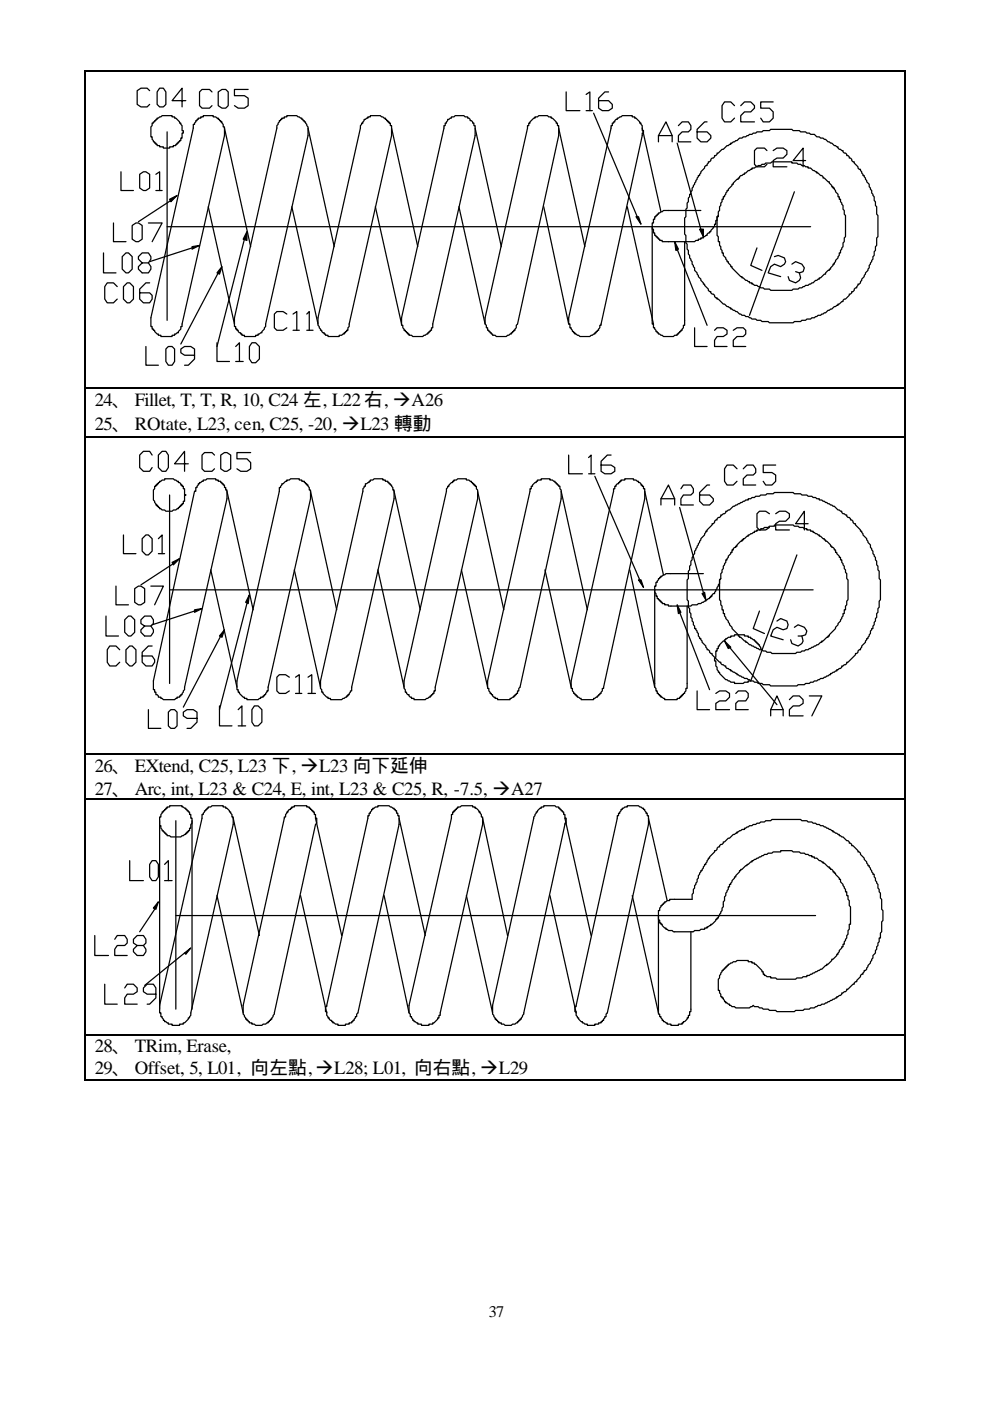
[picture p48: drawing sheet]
<svg xmlns="http://www.w3.org/2000/svg" width="210mm" height="297mm" viewBox="0 0 210 297" stroke-linecap="round" stroke-linejoin="round" font-family="sans-serif">
<defs><g id="words">
<g font-size="4">
<text x="20.1" y="86.2">24、 Fillet, T, T, R, 10, C24 左, L22右, ‡A26</text>
<text x="20.1" y="91.2">25、 ROtate, L23, cen, C25, -20, ‡L23 轉動</text>
<text x="20.1" y="163.7">26、 EXtend, C25, L23 下, ‡L23 向下延伸</text>
<text x="20.1" y="168.5">27、 Arc, int, L23 &amp; C24, E, int, L23 &amp; C25, R, -7.5, ‡A27</text>
<text x="20.1" y="223">28、 TRim, Erase,</text>
<text x="20.1" y="227.7">29、 Offset, 5, L01, 向左點,‡L28; L01, 向右點, ‡L29</text>
</g>
<text font-size="3.4" x="103.7" y="279.3">37</text>
</g></defs>
<g fill="none" stroke="#000" stroke-width=".26">
<path d="M18.1 15.3v66.9M18.3 15.1h173.5M31.7 19.2l-.5-.5h-1.3l-.8 .5v2.9l.8 .6h1.3l.5-.6M33.9 18.7h.8l.5 .8v2.6l-.5 .6h-.8l-.6-.6v-2.6zM45 19.5l-.6-.5h-1.5l-.6 .5v2.9l.6 .5h1.5l.6-.5M46.3 19.5l.8-.5h.8l.5 .5v2.9l-.5 .5h-.8l-.8-.5zM52.7 19h-3v1.3h2.2l.8 .5v1.6l-.8 .5h-1.4l-.8-.5M120.1 19.5v4h2.9M129.1 19.5h-.8l-1.3 1.3v2.1l.8 .6h1.3l.8-.6v-.8l-.8-.8h-2.1M192 15.3v66.9M25.7 36.4v4h2.6M29.6 37l.8-.6h.6l.7 .6v2.9l-.7 .5h-.6l-.8-.5z"/>
<path d="M33.1 25.3h.2v-.3h.3l.8-.5h2.1v.3h.5v.2a1.51 1.51 0 0 1 1.1 1.1h.3v.3l.2 .2v1.1h.3v.5h-.3v1.1h-.2v.5h-.3v.3h-.3v.2h-.2v.3h-.3v.3h-.5v.2h-.8v.3h-1.3v-.3h-.8v-.2h-.6v-.3h-.2v-.3h-.3v-.2h-.3v-.3l-.2-.3v-.5h-.3v-2.1l.3-.3v-.5h.2v-.3h.3v-.2h.3zM33.1 37l.8-.6v4M35.5 28v39.9M39.4 21.3h-2.9l2.1-2.6v4M41.8 25.3h.3v-.3h.5v-.2h.5v-.3h2.1v.3h.6l.2 .2h.3v.3h.3v.3h.2v.2h.3v.3l.3 .3v.5h.2v1.9l-9 39.9v.5h-.2v.6l-.6 .5v.3l-.8 .2v.3h-.5v.2h-2.4v-.2h-.5v-.3h-.3l-.5-.5v-.3h-.3v-.2h-.2v-.6h-.3v-1.8l9-40.2v-.8h.3l.2-.8h.3zM47.6 27.2l5.6 25.1M59.3 25.6h.2v-.3h.3v-.3h.5v-.2h.6v-.3h2.1l.2 .3 .8 .2v.3h.3v.3h.3v.2h.2v.3l.6 .8v1.9l-9 39.9v.5l-.8 1.1v.3l-.8 .2v.3h-.6v.2h-2.3v-.2h-.6v-.3h-.2v-.2h-.3l-.3-.3v-.3h-.2v-.2h-.3v-.6h-.3v-1.8l9-40.2v-.6l.6-.8zM65.4 27.2l5.5 25.1M77.3 25.3l.8-.3v-.2h.5v-.3h2.1l.8 .5h.3v.3h.2v.3h.3v.2h.2v.3h.3v.5h.3v2.2l-9 39.9v.5l-.3 .3v.5h-.2v.3h-.3v.3h-.3v.2h-.2l-.3 .3h-.5v.2h-2.4v-.2h-.5v-.3h-.3v-.2h-.3l-.2-.3v-.3h-.3v-.2l-.5-.8v-1.6l9-40.2v-.6l.2-.2v-.3h.3zM83.1 27.2l5.5 25.1M95 25.3l.8-.3v-.2h.5l.3-.3h1.8l.3 .3h.5v.2h.3l.2 .3v.3h.3l.3 .2v.3h.2v.5h.3v2.2l-9 39.9v.8h-.3v.5h-.2v.3h-.3v.3h-.2v.2l-.8 .3-.3 .2h-2.1l-.3-.2h-.5v-.3h-.3v-.2h-.2v-.3h-.3v-.3h-.3v-.2l-.2-.3v-.5h-.3v-1.6l9-40.2v-.6h.3v-.5h.2zM100.8 27.2l5.6 25.1"/>
<path d="M112.4 25.8l.8-.8h.3v-.2h.5l.3-.3h1.9l.2 .3h.5v.2h.3l.8 .8v.3h.3v.5h.2v2.2l-8.7 39.9-.3 .3v.5l-.2 .3v.2h-.3v.3h-.3v.3h-.2v.2l-.8 .3-.3 .2h-2.1l-.3-.2h-.5v-.3h-.3v-.2h-.2v-.3h-.3v-.3h-.2v-.5h-.3v-.5l-.3-.3v-1.3l9-40.2v-.6h.3v-.5h.2zM118.5 27.2l5.6 25.1M124.4 20l.7-.5v4M124.4 23.5h1.3M125.9 24l9.3 21.9M130.7 25.3h.3v-.3l.8-.2 .2-.3h2.1v.3h.6v.2h.2l.8 .8v.3h.3v.3l.3 .2v1.1h.2v.5h-.2v.6l-8.8 40.2h-.2v.5l-.3 .3v.2h-.3v.3h-.2v.3h-.3v.2l-.8 .3-.3 .2h-2.1l-.2-.2-.8-.3v-.2h-.3v-.3h-.3l-.2-.8h-.3v-.8h-.3v-1.3l9-40.2v-.6h.3v-.5h.3v-.3h.2v-.2zM136.3 27.2l3.9 17.7M139.7 30.1v-1.3l1.6-3 1.3 3v1.3M139.7 28.8h2.9M143.7 30.3l5 18.3M143.9 26.6l.8-.8h1.3l.6 .8v.8l-.6 .6h-1.3l-.8 .8v1.3h2.7M150 25.8h-.5l-1.6 1.6v1.9l.8 .8h1.3l.8-.8v-.5l-.8-.8h-2.1"/>
<path d="M150.3 34.3h.2l.6-.8h.2l.3-.3v-.2h.3l.2-.3v-.2h.3l1.9-1.6 .7-.3v-.3l1.4-.5 .5-.5 1.3-.3 .8-.5h.5l.3-.3h.5l.3-.2h1.1l.2-.3h1.3l.3-.3h4.5l.3 .3h1.3l.3 .3h1l.3 .2h.5l.3 .3h.8l.5 .5h.5l.3 .3h.5l.3 .2h.3l.5 .6 .8 .2 .5 .6 .8 .2v.3l.3 .3 .8 .2v.3l.2 .3h.3l.3 .2v.3h.2l.3 .2v.3h.2l.3 .3v.2l.3 .3h.2v.3l.8 .8v.2l.3 .3h.3l.5 1.3h.3l.5 1.3 .5 .6v.5l.5 .8v.5l.6 .8v.8l.2 .3v.8l.3 .2v1.6l.3 .3v4.5l-.3 .2v1.6l-.3 .3v.8l-.2 .3v.8l-.3 .2v.5l-.3 .3v.3l-.5 .8v.5l-.3 .3v.2l-.5 .6-.2 .7-.8 1.1v.3l-.3 .2h-.3l-.2 .8h-.3l-.5 .8h-.3v.3l-.3 .3h-.2v.2l-.8 .8h-.3l-.2 .3v.2h-.3l-.5 .6h-.3v.2l-.8 .3-.5 .5-.8 .3-.5 .5-.8 .3-.3 .3h-.5l-.8 .5h-.6l-.2 .2h-.8l-.3 .3h-.8l-.2 .3h-1.4l-.2 .2h-5.1l-.2-.2h-1.3l-.3-.3h-.8l-.3-.3h-.8l-.8-.5h-.5l-.2-.2h-.6l-.2-.3h-.3l-.5-.5-1.4-.6v-.2l-.7-.3-.6-.5h-.2l-1.1-1.1h-.3v-.3h-.2l-.3-.2v-.3l-.3-.2h-.2l-.3-.3v-.3h-.3l-.2-.2v-.3l-.8-.8v-.3h-.3v-.2l-.5-.6v-.2l-.5-.6-.3-.7-.5-.6v-.5l-.6-.8v-.5l-.5-.8v-.5l-.3-.3v-.8l-.2-.3v-1l-.3-.3v-1.6l-.2-.2v-3.5l.2-.3v-1.5l.3-.3v-1.1l.2-.2v-.8l.3-.3v-.5h.3l.2-1.3 1.4-2.4v-.3h.2l.3-.8 .8-.8v-.2l.3-.3h.2zM155.3 39.1h.3v-.3l.8-.8h.2v-.3h.3v-.2l.3-.3 .8-.2v-.3h.2l.5-.5 .8-.3v-.3h.6l.8-.5 1.3-.3 .3-.2h1l.3-.3h4.2v.3h1.1l.2 .2 1.4 .3 .2 .3h.5v.2h.6l.5 .6 .8 .2v.3h.3l.5 .5h.3l.2 .3v.2h.3l.8 .8h.2v.3l.6 .5v.3h.2v.3h.3l.3 .8 .5 .5v.5h.3v.5h.2v.6l.6 .8v.8l.2 .2v.8l.3 .3v4.5l-.3 .2v.8l-.2 .3v.8l-.6 .8v.5h-.2v.6l-.3 .2v.3l-.5 .5-.3 .8h-.3v.3l-.5 .5v.3h-.3v.2h-.2l-.5 .6v.2h-.3l-.8 .8h-.3v.3l-.8 .2-.5 .6-.8 .2-.3 .3h-.5l-.8 .5h-.5l-.3 .3h-1l-.3 .3h-4.5l-.3-.3h-1l-.3-.3h-.5l-.8-.5h-.5l-.3-.3h-.3v-.2h-.5v-.3l-.8-.3-.5-.5h-.3v-.3h-.2l-1.9-1.8v-.3h-.3v-.2l-.5-.6v-.2h-.2l-.3-.8-.5-.5v-.6h-.3v-.5l-.3-.3v-.5l-.2-.3v-.8h-.3v-1l-.3-.3v-4h.3v-1l.3-.3v-.8l.2-.2v-.6l.3-.2v-.6h.3v-.5h.2l.6-1.3h.2v-.3l.8-.8zM155.8 22.4l-.8-.8h-1.3l-.5 .8v2.6l.5 .8h1.3l.8-.8M157.2 22.4l.8-.8h1.3l.8 .8v.5l-.8 .8h-1.3l-.8 .8v1.3h2.9M162.7 31.9l-.5-.5h-1.6l-.5 .5v2.9l.5 .6h1.6l.5-.6M164 21.6h-2.6v1.3h1.8l.8 .8v1.3l-.8 .8h-1.3l-.5-.8M164 31.9l.8-.5h1.4l.8 .5v.8l-.8 .8h-1.4l-.8 .5v1.4h3M170.9 34h-2.6l2.1-2.6v4M22 53.6v4.3h2.6M24.1 47.3v3.9h2.6M26.7 53.6h.6l.7 .8v2.7l-.7 .8h-.6l-.8-.8v-2.7zM28 47.8l.8-.5h.6l.8 .5v2.9l-.8 .5h-.6l-.8-.5z"/>
<path d="M30.2 55.7l-.8-.8v-.5l.8-.8h1.3l.5 .8v.5l-.5 .8h-1.3l-.8 .8v.6l.8 .8h1.3l.5-.8v-.6l-.5-.8M31.5 47.3h2.9l-2.1 3.9M31.7 60h-.7l-1.4 1.3v2.1l.8 .8h1.3l.6-.8v-.8l-.6-.5h-2.1M33.1 40.4h1.3M35.5 48.1h136.5M36 42.2l1.6-.7-1.4 1.3zM36.2 42.5l-6.8 4.5M40.7 52.3l1.6-.3-1.6 .8zM40.7 52.6l-9 2.9M44.2 43.8l5.5 24.9M46.3 57.9l-7.9 15M47.1 56.5l-.5 1.6-.6-.2z"/>
<path d="M51.9 50.7l-5.9 22.8M52.4 49.1v1.9l-.8-.3zM61.9 43.8l5.6 24.9M79.6 43.8l5.6 24.9M97.4 43.8l5.5 24.9M115.4 43.8l5.2 24.9M133.1 43.8l5.5 24.9M134.9 45.9h.6l.5 1.6zM138.4 48.1v20.6h.2v.8h.3l.3 .8h.2v.3h.3v.2l.8 .3 .3 .2h2.1l.2-.2h.6v-.3h.2v-.2h.3v-.3h.3v-.3h.2v-.2l.3-.3v-.5h.3v-17.8M143.1 51.2l.8 1.6-.5 .3zM143.7 52.8l6.3 16.2M148.4 48.6h.8v1.6z"/>
<path d="M148.7 44.6h-7.9l-.8 .6h-.3v.2h-.3v.3h-.2v.2h-.3v.6h-.3v.8h-.2v1.3h.2v.8h.3v.5h.3v.3h.2v.2h.3v.3h.3v.3h.5v.2h6.9l.2-.2h.6v-.3h.5v-.3h.5v-.2l.8-.3v-.2l.3-.3h.2v-.3h.3v-.2l.5-.6v-.2h.3v-.6h.3v-.8h.2v-.8l.3-.2M160.6 52.6l-1.3 3.7 2.4 1M164.3 54.4l.8-.2 1.3 .5 .3 .8-.3 .5-.8 .5-1.3-.5-.8 .5-.5 1.4 2.6 .7M168 56l.8-.5 1.3 .5 .6 .8-.3 .8-.8 .3-.8-.3M168.5 40.7l-9.5 26.2M169.6 57.9l.3 1-.3 .5-.8 .6-1.3-.6-.3-.8M24.9 60.8l-.8-.8h-1.3l-.6 .8v2.6l.6 .8h1.3l.8-.8M26.2 60.8l.8-.8h.5l.8 .8v2.6l-.8 .8h-.5l-.8-.8zM31 73.5v3.9h2.6M35.2 74l.5-.5h.8l.5 .5v2.6l-.5 .8h-.8l-.5-.8zM41.3 75.3h-2.1l-.8-.5v-.8l.8-.5h1.3l.8 .5v2.1l-1.3 1.3h-.8M46 72.7v3.9h2.7"/>
<path d="M50 73.5l.8-.8v3.9M50 76.6h1.6M53.4 72.7h.8l.8 .8v2.6l-.8 .8h-.8l-.5-.8v-2.6zM60.9 66.6l-.8-.5h-1.4l-.5 .5v2.9l.5 .5h1.4l.8-.5M62.2 66.6l.8-.5v3.9M62.2 70h1.3M65.1 66.6l.5-.5v3.9M65.1 70h1.3M147.4 69.5v4h2.6M151.6 70l.5-.5h1.4l.8 .5v.8l-.8 .5h-1.4l-.5 .8v1.4h2.7M155.6 70l.8-.5h1.3l.5 .5v.8l-.5 .5h-1.3l-.8 .8v1.4h2.6M18.1 82.5v10"/>
<path d="M18.1 92.8v66.9M18.3 82.3h173.5M18.3 92.6h173.5M32.3 96.5l-.6-.8h-1.3l-.8 .8v2.6l.8 .8h1.3l.6-.8M33.6 96.5l.8-.8h.8l.5 .8v2.6l-.5 .8h-.8l-.8-.8zM40 98.3h-3l2.2-2.6v4.2M45.5 96.5l-.5-.5h-1.6l-.5 .5v2.9l.5 .5h1.6l.5-.5M46.8 96.5l.8-.5h.6l.7 .5v2.9l-.7 .5h-.6l-.8-.5zM53.2 96h-2.9v1.3h2.1l.8 .8v1.3l-.8 .5h-1.3l-.8-.5M120.6 96.5v4h3M124.9 97l.5-.5v4M129.6 96.5h-.7l-1.4 1.3v2.1l.8 .6h1.3l.8-.6v-.8l-.8-.5h-2.1"/>
<path d="M156.4 99.4l-.8-.8h-1.3l-.6 .8v2.6l.6 .8h1.3l.8-.8M157.7 99.4l.8-.8h1.3l.5 .8v.8l-.5 .5h-1.3l-.8 .8v1.3h2.6M164.6 98.6h-2.7v1.6h1.9l.8 .5v1.3l-.8 .8h-1.3l-.6-.8M192 82.5v10M192 92.8v66.9M26.2 113.4v4h2.6M30.2 114.2l.8-.8h.5l.8 .8v2.7l-.8 .8h-.5l-.8-.8zM33.1 102.8h.2v-.2h.3v-.3h.3v-.3h.2l.3-.2h.5v-.3h1.9l.8 .5h.2v.3h.3l.3 .3v.2h.2v.3h.3v.5h.3v1.4h.2h-.2v1.3h-.3v.5h-.3v.3h-.2v.2h-.3v.3h-.3v.3h-.2l-.3 .2h-.5l-.3 .3h-1.3l-.3-.3h-.5l-.3-.2h-.2v-.3h-.3v-.3h-.3v-.2h-.2v-.3l-.6-.8v-2.1l.3-.3v-.5h.3zM33.6 114.2l.8-.8v4M33.6 117.4h1.3M36 105v39.9M36.5 119.2l1.6-.8-1.3 1.4z"/>
<path d="M36.8 119.5l-6.9 4.5M42.1 102.6h.2v-.3l.8-.3v-.2h.6l.2-.3h1.9v.3h.5v.2h.5v.3h.3v.3h.3v.2h.2v.6h.3v.5h.3v1.8l-9 40v.5l-.3 .3-.3 .8h-.2v.2h-.3v.3h-.5v.3h-.3l-.3 .2h-2.3l-.3-.2h-.3v-.3h-.5v-.3l-.3-.2h-.2v-.5h-.3v-.6h-.3v-1.8l8.8-40.2h.2v-.8h.3zM48.2 104.2l5.5 25.1M59.8 102.6h.3l.5-.6h.3v-.2h.5l.2-.3h1.9v.3h.5v.2h.6v.3h.2v.3h.3v.2h.3v.3l.2 .3v.5h.3v1.8l-9 40v.8h-.3l-.2 .8h-.3v.2h-.3v.3h-.5v.3h-.3l-.2 .2h-2.4v-.2h-.5v-.3h-.3l-.8-.8v-.2h-.3v-.6h-.2v-1.8l9-40.2v-.8h.2zM65.9 104.2l5.5 25.1M77.5 102.6l.8-.3v-.3h.3v-.2h.5l.3-.3h1.8v.3h.6v.2h.5v.3h.2v.3h.3v.2h.3v.3l.2 .3v.5h.3v1.8l-9 40v.8h-.3l-.2 .8h-.3v.2h-.2v.3h-.3l-.8 .5h-2.4v-.2h-.5v-.3h-.3l-.8-.8v-.2h-.2v-.6l-.3-.2v-1.6l9-40.2v-.6l.3-.2v-.3h.2zM83.6 104.2l5.6 25.1M95 103.1h.2v-.3l.6-.5h.2v-.3h.3v-.2h.5l.3-.3h1.9v.3h.5l.2 .2h.3v.3h.3v.3h.2v.2h.3v.3h.3v.5l.2 .3v1.8l-9 40v.8h-.2v.5h-.3v.3h-.3v.2h-.2v.3h-.3l-.8 .5h-2.4v-.2h-.5v-.3h-.3l-.2-.3v-.2h-.3l-.2-.3v-.2h-.3v-.6l-.3-.2v-1.6l9-40.2v-.6l.3-.2zM101.3 104.2l5.6 25.1M112.7 103.1h.3v-.3l.5-.5h.3v-.3h.2v-.2h.8v-.3h1.9v.3h.5l.3 .2h.2v.3h.3v.3h.3v.2h.2v.3h.3v.5l.3 .3v1.8l-8.8 40-.2 .3v.5h-.3v.5h-.3v.3h-.2v.2h-.3v.3l-.8 .3v.2h-2.6v-.2h-.6v-.3h-.2l-.3-.3v-.2h-.3v-.3h-.2v-.2l-.3-.3v-.5h-.2v-1.6l8.9-40.2v-.6h.3zM119.1 104.2l5.5 25.1M124.9 100.5h1.3"/>
<path d="M126.2 101l9.5 21.9M130.7 102.8l.3-.2h.2v-.3h.3v-.3h.3v-.2h.8v-.3h1.8v.3h.5l.3 .2h.3v.3h.2l.3 .3v.2h.3v.3h.2v.5h.3v2.1l-8.7 40.3h-.3v.5l-.3 .3v.2h-.2v.3h-.3v.2h-.3v.3l-.8 .3v.2h-2.6v-.2l-.8-.3v-.3h-.3v-.2h-.2v-.3h-.3v-.2l-.3-.3v-.5h-.2v-1.6l9-40.2v-.6h.2v-.5h.3zM136.8 104.2l4 17.7M140.2 107.1v-1.4l1.6-2.9 1.3 2.9v1.4M140.2 105.7h2.9M144.2 107.6l5 18M144.5 103.6l.5-.8h1.6l.5 .8v.8l-.5 .6h-1.6l-.5 .7v1.4h2.6M150.5 102.8h-.5l-1.6 1.6v1.9l.8 .8h1.3l.8-.8v-.6l-.8-.7h-2.1M151.1 111h.2l.6-.8h.2v-.2l.3-.3h.3l.2-.3v-.2l.8-.3 .3-.2v-.3l.8-.3 .8-.8 .8-.2 1.8-1.1h.5v-.3l1.4-.2 .2-.3h.8l.3-.2h1.1l.2-.3h1.3l.3-.3h4l.2 .3h1.4l.2 .3h1.1l.2 .2h.8l.3 .3 1.3 .2v.3h.6l1.8 1.1 .8 .2 .8 .8 .8 .3v.3l.3 .2 .8 .3v.2l.2 .3h.3l.2 .3v.2h.3l.3 .3v.3l.2 .2h.3v.3l1.1 1.1v.2h.2l.3 .8 .8 .8 .2 .8 .6 .5v.6l.5 .8v.5l.3 .3v.2l.2 .3v.5l.3 .3v.8l.3 .2v.8l.2 .3v1.6l.3 .2v4.3l-.3 .2v1.4l-.2 .2v.8l-.3 .3v.8l-.3 .2v.6l-.2 .2v.6l-.3 .2v.6h-.3v.2l-.2 .3v.5l-.6 .8v.3h-.2l-.3 .8-.8 .8-.2 .8h-.3l-.3 .2v.3l-.2 .3h-.3v.2l-1.6 1.6h-.2v.3l-.3 .2-.8 .3v.3l-.3 .2-.8 .3v.3l-1.3 .5v.3l-.8 .2-.8 .5h-.5l-.8 .6h-.5l-.3 .2h-.5l-.3 .3h-.8l-.2 .3h-1.4l-.2 .2h-5.6l-.3-.2h-1.3l-.2-.3h-.8l-.3-.3-1.3-.2-.8-.6h-.5l-.8-.5-.8-.2v-.3l-1.4-.5v-.3l-.7-.3-.3-.2v-.3l-.8-.3-.3-.2v-.3h-.2l-1.6-1.6v-.2h-.3l-.3-.3v-.3l-.2-.2h-.3l-.2-.8-.8-.8-.3-.8h-.3v-.3l-.2-.3v-.5l-.3-.2-.3-.8h-.2l-.3-1.4-.3-.2v-.6l-.2-.2v-.8l-.3-.3v-.8l-.3-.2v-1.4l-.2-.2v-4.3l.2-.2v-1.6l.3-.3v-.8l.3-.2v-.8l.2-.3v-.5l.6-.8v-.5l1.3-2.4v-.3l.8-.8 .3-.8h.2v-.2l1.1-1.1zM155.3 116.6h.3v-.3l.2-.2h.3v-.3h.3v-.3l.8-.8h.2v-.2h.3v-.3h.3l.5-.5h.2v-.3l1.4-.5v-.3h.5v-.2h.8v-.3h.5l.3-.3h.8l.2-.2h1.1v-.3h4l.2 .3h.8l.3 .2h.8l.3 .3h.5v.3h.8v.2h.5v.3l1.3 .5v.3h.3l.5 .5h.3v.3h.3v.2h.2l.8 .8v.3h.3v.3h.2l.3 .2v.3h.3v.5h.2v.3l.6 .5v.3h.2v.5h.3v.5l.5 .8v.6l.3 .2v.6l.3 .2v1.1l.2 .2v4.3l-.2 .2v.8l-.3 .3v.8h-.3v.8h-.2v.5l-.3 .3-.3 .8-1 1.3v.3l-1.4 1.3v.2h-.2v.3h-.3l-.8 .8h-.2v.3h-.3l-.5 .5-1.9 .8-.3 .3-1.3 .2-.2 .3h-.8l-.3 .3h-5l-.3-.3h-.8l-.2-.3-1.4-.2-1.3-.8-.8-.3-.5-.5h-.3v-.3h-.2l-.8-.8h-.3v-.3h-.3v-.2l-1.3-1.3v-.3l-.5-.5-.3-.8-.8-1.1v-.5h-.2v-.8h-.3v-.8l-.3-.3v-.8l-.2-.2v-4.3l.2-.2v-1.1l.3-.2 .3-1.4 .5-.8v-.5h.3l.2-.8 .5-.5v-.3h.3zM163.2 108.9l-.7-.5h-1.4l-.5 .5v2.9l.5 .6h1.4l.7-.6M164.6 108.9l.8-.5h1.3l.8 .5v.8l-.8 .8h-1.3l-.8 .5v1.4h2.9"/>
<path d="M169.1 117.7l-9.8 26.7h-.6v.2h-.7l-.3 .3h-1.9v-.3h-.8l-.2-.2-.8-.3-1.3-1.3v-.3h-.3v-.2l-.3-.3v-.5l-.2-.3v-1.1h-.3v-.5l.3-.3v-1.3h.2v-.5h.3v-.5h.3v-.3l.8-.8h.2v-.3h.3v-.2h.3l.2-.3h.5v-.3h.8v-.2h2.2v.2h.7v.3h.6v.3l.8 .2v.3h.2v.3h.3v.2h.3v.3h.2l.3 .8 .3 .3M171.4 111h-2.6l1.9-2.6v4M22.5 130.6v4.2h2.6M24.6 124.3v3.9h2.7M25.4 137.8l-.8-.8h-1.3l-.5 .8v2.6l.5 .8h1.3l.8-.8M26.5 131.4l.8-.8h.5l.8 .8v2.7l-.8 .7h-.5l-.8-.7zM26.7 137.8l.8-.8h.5l.8 .8v2.6l-.8 .8h-.5l-.8-.8zM28.6 124.8l.8-.5h.5l.8 .5v2.9l-.8 .5h-.5l-.8-.5zM30.7 132.7l-.8-.5v-.8l.8-.8h1.3l.5 .8v.8l-.5 .5h-1.3l-.8 .8v.6l.8 .7h1.3l.5-.7v-.6l-.5-.8M32 124.3h2.7l-1.9 3.9M32.3 137h-.8l-1.3 1.3v2.1l.8 .8h1.3l.5-.8v-.5l-.5-.8h-2.1M36 125.1h136.5"/>
<path d="M41.3 129.3l1.6-.3-1.6 .8zM41.3 129.6l-9 2.9M44.7 120.8l5.6 24.9M46.8 134.8l-7.9 15.1M47.6 133.5l-.5 1.6-.5-.3zM52.4 128l-5.8 22.5M52.9 126.1l-.2 1.9-.6-.3zM62.4 120.8l5.6 24.9M80.2 120.8l5.5 24.9M97.9 120.8l5.6 24.9M115.6 120.8l5.6 24.9M133.6 120.8l5.3 24.9"/>
<path d="M135.5 122.9h.5l.5 1.6zM138.9 125.1v20.6l.3 .3v.5h.2v.5h.3v.3h.3v.2h.2v.3l.8 .3v.2h2.7v-.2h.5v-.3h.3v-.3h.2v-.2h.3v-.3h.3v-.2l.2-.3v-.5h.3v-17.5M143.7 128.2l.8 1.6-.6 .3zM144.2 129.8l6.3 16.4M149 125.9l.5-.3 .3 1.6zM149.2 121.6h-7.9l-.3 .3-.8 .2v.3h-.2v.3h-.3l-.3 .8h-.2v.8h-.3v1.3l.3 .3v.5h.2v.5h.3v.3h.3v.2h.2v.3h.3v.3h.5v.2h.8v.3h4.8l.2-.3h1.1l.3-.2h.5l.8-.6h.3v-.2l.7-.3v-.3h.3v-.2h.3v-.3l.2-.2h.3l.8-1.9 .3-.3v-.8l.2-.2M153.7 135.9l1.3 1.3-.5 .3zM154.8 137.2l10 12.2M161.1 129.6l-1.3 3.7 2.4 1M164.8 131.7l.8-.6 1.4 .6 .2 .8-.2 .8-.8 .2-1.4-.5-.8 .5-.5 1.3 2.7 .8M168.5 133l.8-.5 1.4 .5 .5 .8-.3 .8-.8 .2h-.8M170.1 134.8l.3 1.1-.3 .5-.8 .6-1.3-.6-.3-.8"/>
<path d="M18.1 160v9.2M18.3 159.9h173.5M31.5 150.5v3.9h2.6M35.7 151l.5-.5h.8l.6 .5v2.9l-.6 .5h-.8l-.5-.5zM41.8 152.3h-2.1l-.8-.5v-.8l.8-.5h1.3l.8 .5v2.1l-1.3 1.3h-.8M46.6 149.7v4.2h2.6M50.5 150.5l.8-.8v4.2M50.5 153.9h1.6M54 149.7h.8l.8 .8v2.6l-.8 .8h-.8l-.6-.8v-2.6zM61.4 143.6l-.8-.5h-1.3l-.6 .5v2.9l.6 .5h1.3l.8-.5M62.7 143.6l.8-.5v3.9M62.7 147h1.3"/>
<path d="M65.4 143.6l.7-.5v3.9M65.4 147h1.5M147.9 146.5v4h2.6M151.9 147l.8-.5h1.3l.8 .5v.8l-.8 .8h-1.3l-.8 .5v1.4h2.9M156.1 147l.5-.5h1.6l.5 .5v.8l-.5 .8h-1.6l-.5 .5v1.4h2.6M163.5 151.8v-1.3l1.3-3 1.4 3v1.3M163.5 150.5h2.7M167.5 148.3l.8-.8h1.3l.8 .8v.8l-.8 .6h-1.3l-.8 .8v1.3h2.9M171.7 147.5h2.7l-2.2 4.3M192 160v9.2M18.1 169.5v49.8M18.3 169.4h173.5"/>
<path d="M33.9 174v40M34.4 172.2h.3v-.3h.2v-.3h.3v-.2h.3v-.3h.5v-.3h2.6v.3l.8 .3v.2h.3v.3h.3v.3h.2v.5h.3v.8h.2v1l-.2 .3v.8h-.3v.5h-.2v.3h-.3v.3h-.3v.2l-.8 .3-.2 .2h-2.2l-.2-.2h-.5v-.3h-.3v-.2h-.3v-.3h-.2v-.3h-.3v-.2l-.3-.3v-.5h-.2v-1.9h.2v-.5l.3-.3zM37.3 174v40M40.7 174v40M43.4 171.9h.3v-.3h.2v-.2h.3v-.3h.5l.3-.3h2.4v.3h.5v.3h.3l.5 .5v.3h.2v.2l.3 .3v.5h.3v1.6l-9 40v.5l-.3 .2v.3h-.2v.3l-.8 .8h-.3v.2h-.8v.3h-1.6v-.3h-.8v-.2l-.8-.3v-.3h-.2v-.2l-.3-.3v-.3h-.3v-.7h-.2v-1.6l9-39.7v-.8h.2zM49.5 173.5l5.5 24.8M61.1 171.9l.3-.3h.2v-.2h.3v-.3h.5v-.3h2.7v.3h.5v.3h.3v.2h.2v.3h.3v.3h.3v.5h.2v.8h.3v1l-.3 .3-8.7 40.2-.5 .8v.3h-.3v.2h-.3v.3h-.2v.3h-.3l-.2 .2h-.6l-.2 .3h-1.4l-.2-.3h-.6v-.2h-.5v-.3h-.2v-.3h-.3v-.2h-.3v-.3l-.5-.8v-1.8l8.7-40h.3v-.5l.3-.3v-.2h.2zM66.9 173.5l5.6 24.8M78.8 171.6h.3v-.2h.3l.2-.3h.6v-.3h2.3l.8 .6h.3v.2h.3v.3h.2v.5h.3v.5h.3v1.9l-8.8 40-.2 .2v.5h-.3l-.3 .8h-.2v.3h-.3v.3h-.5v.2h-.8v.3h-1.6v-.3h-.5l-.3-.2h-.3v-.3h-.2v-.3h-.3l-.3-.2v-.3h-.2v-.3l-.3-.2v-.8h-.2v-1.1h.2l8.8-39.9v-.6h.2v-.5h.3zM84.7 173.5l5.5 24.8M96 172.2h.3v-.3h.3v-.3h.2v-.2h.3v-.3h.5l.3-.3h2.4v.3h.5v.3h.3l.5 .5v.3h.3v.2l.2 .3v.5h.3v1.6l-9 40v.5h-.3v.5h-.2v.3l-.8 .8h-.3v.2h-.8v.3h-1.6v-.3h-.8v-.2l-.8-.3v-.3h-.2v-.2l-.3-.3v-.3h-.3v-.5l-.2-.2v-1.6l9-39.7v-.8h.2zM102.4 173.5l5.3 24.8"/>
<path d="M113.8 172.2h.2v-.3l.6-.5h.2v-.3h.6v-.3h2.3l.3 .3h.5v.3h.3v.2h.3v.3h.2v.3h.3v.5h.3v.8h.2v1h-.2l-8.8 40.5-.5 .8v.3h-.3v.2h-.2v.3h-.3v.3h-.3l-.2 .2h-.6l-.2 .3h-1.3l-.3-.3h-.5v-.2h-.6v-.3h-.2v-.3h-.3v-.2h-.3v-.3l-.5-.8v-1.8l8.7-40 .6-.8zM119.9 173.5l5.5 24.8M131.8 171.6h.2v-.2h.3l.3-.3h.5v-.3h2.4l.8 .6h.2v.2h.3l.3 .8h.2v.5h.3v1.9l-8.7 40-.3 .2v.5h-.3l-.2 .8h-.3v.3h-.3v.3h-.5v.2h-.8v.3h-1.6v-.3h-.5l-.3-.2h-.2v-.3h-.3l-.5-.5v-.3h-.3v-.3l-.3-.2v-.8h-.2v-1.1h.2l8.8-39.9v-.6h.2v-.5h.3zM137.6 173.5l4 17.4M192 169.5v49.8M20.1 198.3v4.3h2.9M24.3 199.1l.6-.8h1.6l.5 .8v.8l-.5 .6h-1.6l-.6 .8v1.3h2.7M27.5 182.5v4.2h2.9M32.3 182.5h.8l.5 .8v2.6l-.5 .8h-.8l-.6-.8v-2.6zM32.8 192.8l-3.2 4.8M33.6 191.2l-.5 1.6-.6-.3zM34.9 183.3l.8-.8v4.2"/>
<path d="M34.9 186.7h1.6M37.3 194.1h135.7M46 189.9l5.6 24.9M63.8 189.9l5.5 24.9M81.5 189.9l5.3 24.9M99 189.9l5.5 24.9M116.7 189.9l5.5 24.9M134.1 189.9l5.6 24.9M139.7 194.1v20.9h.3v.5h.2l.3 .8h.3v.3l.8 .3v.2h.7v.3h1.6v-.3h.8v-.2h.3v-.3h.3l.5-.5v-.3h.2v-.5h.3v-.8h.3v-16.9M151.6 180.4h.3l.2-.3v-.3l.3-.2h.3v-.3l.2-.3h.3l.3-.2v-.3h.2l.8-.8h.3l.8-.8 .8-.2v-.3h.2l.8-.5h.6v-.3l.7-.3 .3-.2h.5l.3-.3h.5l.3-.3h.5l.3-.2h.8l.3-.3h1l.3-.3h6.1l.2 .3h1.1l.2 .3h.8l.3 .2h.5l.3 .3 1.3 .3 .3 .2 1.8 .8v.3l1.4 .5v.3l.8 .2 .8 .8h.2l.3 .3v.3h.2l.3 .2v.3h.3l1 1.1v.2h.3l.3 .3v.3l1.3 1.5 .2 .8h.3l.8 1.9h.3l.2 1.3 .6 .8v.8l.2 .3v.5l.3 .3v1l.3 .3v2.1l.2 .3v2.1l-.2 .2v2.2l-.3 .2v1.1h-.3v.8l-.2 .2v.6l-.3 .2-.3 1.4-.5 .5v.5l-.5 .8v.3l-.6 .5-.2 .8-.3 .3h-.2l-.3 .8h-.3l-.2 .2v.3l-.8 .8v.2h-.3l-.3 .3v.3h-.2l-1.1 1h-.2v.3l-.3 .3-.8 .2v.3l-.3 .2-.8 .3v.3h-.2l-.8 .5-1.3 .5-.3 .3-1.3 .3-.8 .5h-.8l-.3 .3h-1l-.3 .2h-1.6l-.3 .3h-3.7l-.2-.3h-1.4l-.2-.2h-1.1l-.2-.3h-.6l-.2-.3h-.8l-.3-.2-.8 .5h-2.9l-.3-.3h-.5l-.3-.2h-.2v-.3l-.8-.3v-.2h-.3v-.3l-.2-.3v-.2h-.3v-.3h-.3l-.2-1.3h-.3v-2.4l.3-.3v-.5l.5-.8v-.2h.3v-.3h.2v-.3h.3v-.2h.3v-.3h.2v-.3l.8-.2 .3-.3h.5l.3-.3h2.3v.3h.8v.3h.6v.2h.2l1.4 1.4v.2h.2v.6h.3v.2h.3l.2 .3h.8v.2h1.1l.2 .3h4l.3-.3h1l.3-.2h.8v-.3h.5l.3-.2 1.3-.6 .3-.2 .8-.3 .8-.8h.2v-.3h.3l.8-.8v-.2h.2l.8-.8v-.3h.3l.3-.8 .5-.5v-.3h.3v-.5h.2v-.5l.6-.8v-.6l.2-.2v-.8l.3-.3v-1h.2v-3.7l-.2-.3v-1.1l-.3-.2v-.8h-.2v-.8h-.3v-.5l-.3-.3-.2-.8-.6-.5v-.6h-.2v-.2l-.8-.8v-.3h-.3v-.2h-.3v-.3l-.2-.3h-.3v-.2h-.3v-.3h-.2l-.8-.8h-.3v-.3l-.8-.2-.5-.6h-.5v-.2h-.6v-.3h-.5l-.3-.2h-.5l-.2-.3h-.8l-.3-.3h-1.3l-.3-.2h-2.4v.2h-1.6l-.2 .3h-.8l-.3 .3h-.5l-.3 .2-1.3 .5-.8 .6h-.3v.2h-.2l-.6 .6h-.2v.2h-.3l-.8 .8h-.2v.3h-.3v.3l-.8 .7v.3h-.3v.3l-.5 .5-.3 .8h-.2v.5h-.3v.6l-.5 .8v.5l-.3 .2v.8l-.2 .3v1.1l-.3 .2v.6l-.3 .2-.5 1.3h-.3v.3h-.2v.3l-.8 .8h-.3v.2l-.8 .3v.3h-.5v.2h-.8l-.3 .3h-1l-.3 .3h-4.2l-.3-.3h-.8l-.2-.3h-.3v-.2h-.3l-.5-.6v-.2h-.3v-.3h-.2v-.5l-.3-.3v-1.8h.3v-.6l.2-.2v-.3h.3v-.3h.3v-.2h.2v-.3h.3l.3-.3h.5v-.2h4.7v-1.1l.3-.2v-.8l.3-.3v-.5l.5-.8 .3-1.4 .2-.2 .3-.8h.3l.5-1.3h.3l.5-1.4h.2v-.2l1.1-1.1zM18.1 219.5v9.3M18.3 219.4h173.5"/>
<path d="M22.2 208.7v4.2h2.7M26.5 209.5l.5-.8h1.3l.8 .8v.8l-.8 .5h-1.3l-.5 .8v1.3h2.6M29.1 200.5l-.8-.6v-.8l.8-.8h1.3l.6 .8v.8l-.6 .6h-1.3l-.8 .8v.5l.8 .8h1.3l.6-.8v-.5l-.6-.8M33.1 210.8h-1.9l-.8-.5v-.8l.8-.8h1.3l.6 .8v2.1l-1.4 1.3h-.5M39.2 202.1l1.3-1.1-1.1 1.3zM39.2 202.1l-8.5 6.8M192 219.5v9.3M18.3 228.9h173.5"/>
</g>
<g fill="#000">
<path d="M36 42.2l1.6-.7-1.4 1.3zM40.7 52.3l1.6-.3-1.6 .8zM47.1 56.5l-.5 1.6-.6-.2zM52.4 49.1v1.9l-.8-.3zM134.9 45.9h.6l.5 1.6zM143.1 51.2l.8 1.6-.5 .3zM148.4 48.6h.8v1.6zM36.5 119.2l1.6-.8-1.3 1.4zM41.3 129.3l1.6-.3-1.6 .8zM47.6 133.5l-.5 1.6-.5-.3zM52.9 126.1l-.2 1.9-.6-.3zM135.5 122.9h.5l.5 1.6z"/>
<path d="M143.7 128.2l.8 1.6-.6 .3zM149 125.9l.5-.3 .3 1.6zM153.7 135.9l1.3 1.3-.5 .3zM33.6 191.2l-.5 1.6-.6-.3zM39.2 202.1l1.3-1.1-1.1 1.3z"/>
</g>
<g fill="#000">
<path d="M18 15h.3v.3h-.3zM191.8 15h.3v.3h-.3zM18 82.2h.3v.3h-.3zM18 92.5h.3v.3h-.3zM191.8 82.2h.3v.3h-.3zM191.8 92.5h.3v.3h-.3zM18 159.7h.3v.3h-.3zM191.8 159.7h.3v.3h-.3zM18 169.2h.3v.3h-.3zM191.8 169.2h.3v.3h-.3zM18 219.3h.3v.2h-.3zM191.8 219.3h.3v.2h-.3z"/>
<path d="M18 228.8h.3v.2h-.3zM191.8 228.8h.3v.2h-.3z"/>
</g>
<use href="#words"/>
</svg>
